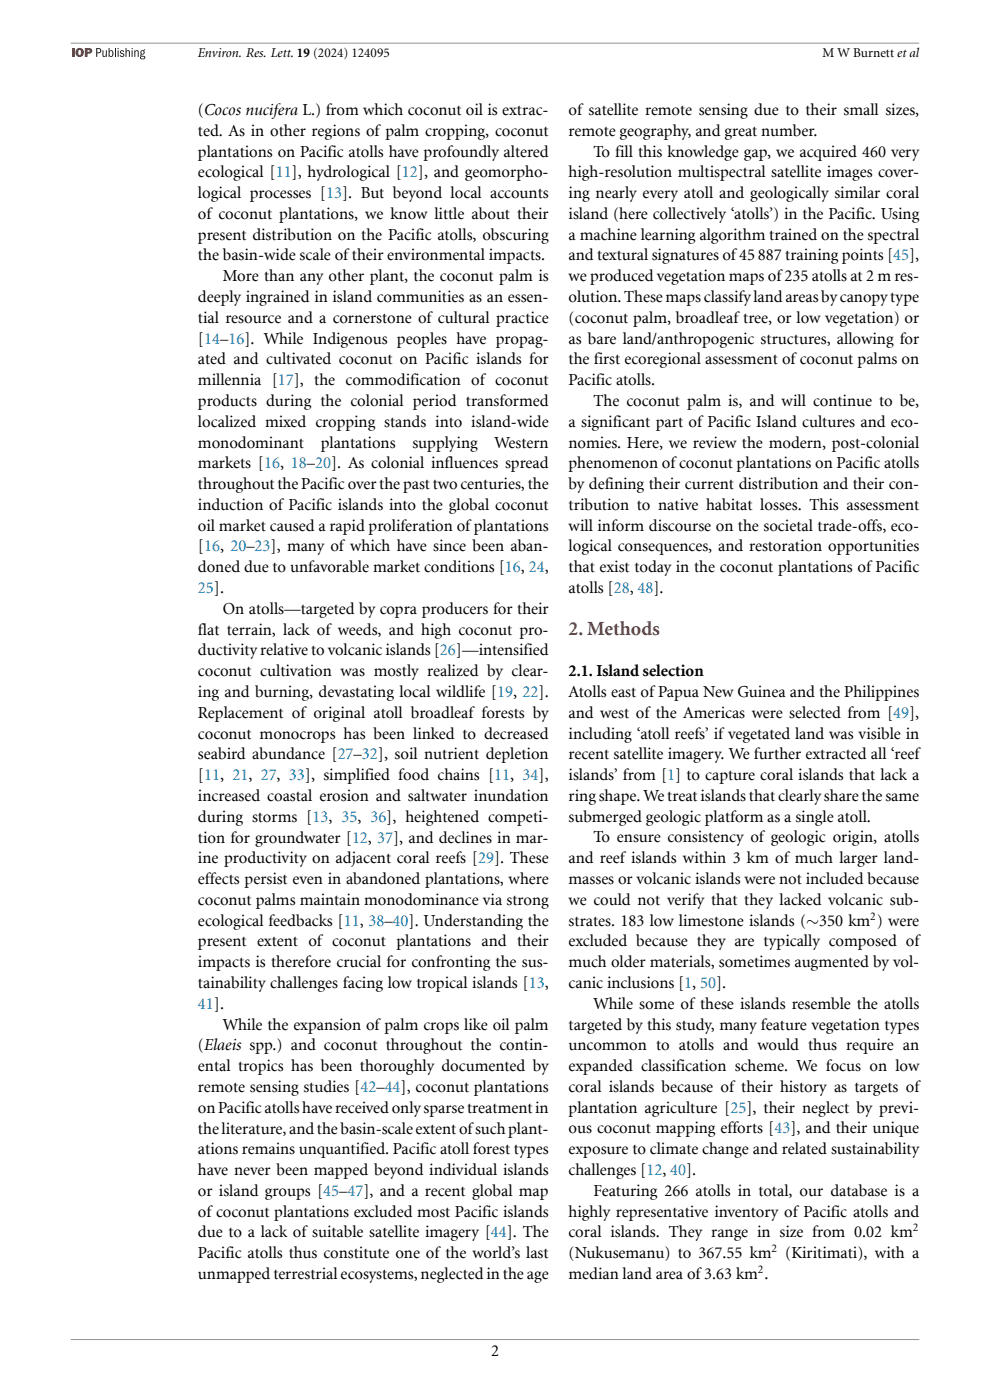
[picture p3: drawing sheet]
<svg xmlns="http://www.w3.org/2000/svg" width="210mm" height="297mm" viewBox="0 0 210 297" stroke-linecap="round" stroke-linejoin="round" font-family="sans-serif">
<defs><g id="words">
<text font-size="4.2" fill="#d1232a" x="120.6" y="134.6">2. Methods</text>
<g font-size="3.5">
<text x="42" y="24.4">(Cocos nucifera L.) from which coconut oil is extrac-</text>
<text x="42" y="28.8">ted. As in other regions of palm cropping, coconut</text>
<text x="120.6" y="24.4">of satellite remote sensing due to their small sizes,</text>
<text x="120.6" y="28.8">remote geography, and great number.</text>
<text x="42" y="33.2">plantations on Pacific atolls have profoundly altered</text>
<text x="125.9" y="33.2">To fill this knowledge gap, we acquired 460 very</text>
<text x="42" y="37.6">ecological [11], hydrological [12], and geomorpho-</text>
<text x="120.6" y="37.6">high-resolution multispectral satellite images cover-</text>
<text x="42" y="42">logical processes [13]. But beyond local accounts</text>
<text x="42" y="46.4">of coconut plantations, we know little about their</text>
<text x="120.6" y="42">ing nearly every atoll and geologically similar coral</text>
<text x="120.6" y="46.4">island (here collectively ‘atolls’) in the Pacific. Using</text>
<text x="42" y="50.8">present distribution on the Pacific atolls, obscuring</text>
<text x="120.6" y="50.8">a machine learning algorithm trained on the spectral</text>
<text x="42" y="55.3">the basin-wide scale oftheir environmental impacts.</text>
<text x="47.3" y="59.7">More than any other plant, the coconut palm is</text>
<text x="120.6" y="55.3">and textural signatures of45887 training points [45],</text>
<text x="120.6" y="59.7">we produced vegetation maps of235 atolls at 2 m res-</text>
<text x="42" y="64.1">deeply ingrained in island communities as an essen-</text>
<text x="120.6" y="64.1">olution.Thesemapsclassifylandareasbycanopytype</text>
<text x="42" y="68.5">tial resource and a cornerstone of cultural practice</text>
<text x="120.6" y="68.5">(coconut palm, broadleaf tree, or low vegetation) or</text>
<text x="42" y="72.9">[14–16]. While Indigenous peoples have propag-</text>
<text x="42" y="77.3">ated and cultivated coconut on Pacific islands for</text>
<text x="120.6" y="72.9">as bare land/anthropogenic structures, allowing for</text>
<text x="120.6" y="77.3">the first ecoregional assessment ofcoconut palms on</text>
<text x="42" y="81.7">millennia [17], the commodification of coconut</text>
<text x="120.6" y="81.7">Pacific atolls.</text>
<text x="42" y="86.1">products during the colonial period transformed</text>
<text x="125.9" y="86.1">The coconut palm is, and will continue to be,</text>
<text x="42" y="90.5">localized mixed cropping stands into island-wide</text>
<text x="42" y="94.9">monodominant</text>
<text x="68" y="94.9">plantations</text>
<text x="87.5" y="94.9">supplying</text>
<text x="104.9" y="94.9">Western</text>
<text x="120.6" y="90.5">a significant part of Pacific Island cultures and eco-</text>
<text x="120.6" y="94.9">nomies. Here, we review the modern, post-colonial</text>
<text x="42" y="99.4">markets [16, 18–20]. As colonial influences spread</text>
<text x="120.6" y="99.4">phenomenon ofcoconut plantations on Pacific atolls</text>
<text x="42" y="103.8">throughoutthePacificoverthepasttwocenturies,the</text>
<text x="120.6" y="103.8">by defining their current distribution and their con-</text>
<text x="42" y="108.2">induction of Pacific islands into the global coconut</text>
<text x="42" y="112.6">oil market caused a rapid proliferation ofplantations</text>
<text x="120.6" y="108.2">tribution to native habitat losses. This assessment</text>
<text x="120.6" y="112.6">will inform discourse on the societal trade-offs, eco-</text>
<text x="42" y="117">[16, 20–23], many of which have since been aban-</text>
<text x="120.6" y="117">logical consequences, and restoration opportunities</text>
<text x="42" y="121.4">doned due to unfavorable market conditions [16, 24,</text>
<text x="120.6" y="121.4">that exist today in the coconut plantations of Pacific</text>
<text x="120.6" y="125.8">atolls [28, 48].</text>
<text x="47.3" y="130.2">On atolls—targeted by copra producers for their</text>
<text x="42" y="134.6">flat terrain, lack of weeds, and high coconut pro-</text>
<text x="42" y="139">ductivityrelative to volcanic islands [26]—intensified</text>
<text x="42" y="143.5">coconut cultivation was mostly realized by clear-</text>
<text x="120.6" y="143.4">2.1. Island selection</text>
<text x="42" y="147.9">ing and burning, devastating local wildlife [19, 22].</text>
<text x="120.6" y="147.9">Atolls east ofPapua New Guinea and the Philippines</text>
<text x="42" y="152.3">Replacement of original atoll broadleaf forests by</text>
<text x="120.6" y="152.3">and west of the Americas were selected from [49],</text>
<text x="42" y="156.7">coconut monocrops has been linked to decreased</text>
<text x="42" y="161.1">seabird abundance [27–32], soil nutrient depletion</text>
<text x="120.6" y="156.7">including ‘atoll reefs’ if vegetated land was visible in</text>
<text x="120.6" y="161.1">recent satellite imagery. We further extracted all ‘reef</text>
<text x="42" y="165.5">[11, 21, 27, 33], simplified food chains [11, 34],</text>
<text x="120.6" y="165.5">islands’ from [1] to capture coral islands that lack a</text>
<text x="42" y="169.9">increased coastal erosion and saltwater inundation</text>
<text x="120.6" y="169.9">ringshape.Wetreatislandsthatclearlysharethesame</text>
<text x="42" y="178.7">tion for groundwater [12, 37], and declines in mar-</text>
<text x="42" y="174.3">during storms [13, 35, 36], heightened competi-</text>
<text x="120.6" y="174.3">submerged geologic platform as a single atoll.</text>
<text x="125.9" y="178.7">To ensure consistency of geologic origin, atolls</text>
<text x="42" y="183.1">ine productivity on adjacent coral reefs [29]. These</text>
<text x="120.6" y="183.1">and reef islands within 3 km of much larger land-</text>
<text x="42" y="187.6">effects persist even in abandoned plantations, where</text>
<text x="42" y="192">coconut palms maintain monodominance via strong</text>
<text x="120.6" y="187.5">masses or volcanic islands were not included because</text>
<text x="120.6" y="192">we could not verify that they lacked volcanic sub-</text>
<text x="42" y="196.4">ecological feedbacks [11, 38–40]. Understanding the</text>
<text x="120.6" y="196.4">strates. 183 low limestone islands (∼350 km ) were</text>
<text x="42" y="200.8">present extent of coconut plantations and their</text>
<text x="120.6" y="200.8">excluded because they are typically composed of</text>
<text x="42" y="205.2">impacts is therefore crucial for confronting the sus-</text>
<text x="42" y="209.6">tainability challenges facing low tropical islands [13,</text>
<text x="120.6" y="205.2">much older materials, sometimes augmented by vol-</text>
<text x="120.6" y="209.6">canic inclusions [1, 50].</text>
<text x="125.9" y="214">While some of these islands resemble the atolls</text>
<text x="47.3" y="218.4">While the expansion of palm crops like oil palm</text>
<text x="120.6" y="218.4">targeted by this study, many feature vegetation types</text>
<text x="42" y="222.8">(Elaeis spp.) and coconut throughout the contin-</text>
<text x="42" y="227.2">ental tropics has been thoroughly documented by</text>
<text x="120.6" y="222.8">uncommon to atolls and would thus require an</text>
<text x="120.6" y="227.2">expanded classification scheme. We focus on low</text>
<text x="42" y="231.6">remote sensing studies [42–44], coconut plantations</text>
<text x="120.6" y="231.6">coral islands because of their history as targets of</text>
<text x="42" y="236.1">onPacificatollshavereceivedonlysparsetreatmentin</text>
<text x="120.6" y="236">plantation agriculture [25], their neglect by previ-</text>
<text x="42" y="240.5">theliterature,andthebasin-scaleextentofsuchplant-</text>
<text x="42" y="244.9">ations remains unquantified. Pacific atoll forest types</text>
<text x="120.6" y="240.5">ous coconut mapping efforts [43], and their unique</text>
<text x="120.6" y="244.9">exposure to climate change and related sustainability</text>
<text x="42" y="249.3">have never been mapped beyond individual islands</text>
<text x="120.6" y="249.3">challenges [12, 40].</text>
<text x="42" y="253.7">or island groups [45–47], and a recent global map</text>
<text x="125.9" y="253.7">Featuring 266 atolls in total, our database is a</text>
<text x="42" y="258.1">of coconut plantations excluded most Pacific islands</text>
<text x="42" y="262.5">due to a lack of suitable satellite imagery [44]. The</text>
<text x="120.6" y="258.1">highly representative inventory of Pacific atolls and</text>
<text x="120.6" y="262.5">coral islands. They range in size from 0.02 km</text>
<text x="42" y="266.9">Pacific atolls thus constitute one of the world’s last</text>
<text x="120.6" y="266.9">(Nukusemanu) to 367.55 km</text>
<text x="166.6" y="266.9">(Kiritimati), with a</text>
<text x="42" y="271.3">unmapped terrestrial ecosystems, neglected in the age</text>
<text x="120.6" y="271.3">median land area of3.63 km .</text>
<text x="104.2" y="287.7">2</text>
</g>
<g font-size="3.5" fill="#0b7db4">
<text x="42" y="125.8">25].</text>
<text x="42" y="214">41].</text>
</g>
<g font-size="2.8">
<text x="42" y="12.1">Environ. Res. Lett. 19 (2024) 124095</text>
<text x="174.5" y="12.1">M W Burnett et al</text>
</g>
<g font-size="2.5">
<text x="184.6" y="195.1">2</text>
<text x="193.6" y="261.2">2</text>
<text x="163.7" y="265.6">2</text>
<text x="160.8" y="270">2</text>
</g>
</g></defs>
<path d="M15 9.2h180" fill="none" stroke="#939598" stroke-width=".21"/>
<g fill="#e30613">
<path d="M15.2 10.2h.6v1.9h-.6z"/>
<path d="M16.7 10.7l-.1 .7 .3 .3 .2-.1 .1-.7-.3-.3zM16 11.1a.95 .95 0 0 1 1.9 0 .95 .95 0 0 1-1.9 0z"/>
<path d="M18.6 10.6v.4h.3v-.3zM18 10.2h.8a.61 .61 0 0 1 .8 .5 .61 .61 0 0 1-.7 .7h-.3v.7h-.6z"/>
</g>
<g fill="#1d1d1b">
<path d="M21.7 10.7h.2v1.1l.3 .1 .2-.2 .1-1h.2v1.4h-.2v-.2a.4 .4 0 0 1-.6 .2 .4 .4 0 0 1-.2-.5z"/>
<path d="M24.4 10.2h.2v1.9h-.2z"/>
<path d="M25.5 10.8a.46 .46 0 0 1 .5-.2 .46 .46 0 0 1 .3 .4l-.6-.1-.1 .1 .2 .2a.48 .48 0 0 1 .5 .2 .48 .48 0 0 1 0 .5 .54 .54 0 0 1-.9-.2h.2l.3 .2 .3-.2-.6-.4z"/>
<path d="M26.6 10.2h.2v.7a.39 .39 0 0 1 .6-.2 .39 .39 0 0 1 .1 .5v.9h-.2v-1.1l-.2-.2-.2 .1-.1 1.2h-.2z"/>
<path d="M28.5 10.7h.2v.2a.39 .39 0 0 1 .5-.2 .39 .39 0 0 1 .2 .5v.9h-.2v-1.1l-.2-.2-.3 .3v1h-.2z"/>
<path d="M20.6 10.4v.7a.43 .43 0 0 0 .5-.1 .43 .43 0 0 0 .1-.4zM20.4 10.2h.4a.59 .59 0 0 1 .7 .7 .59 .59 0 0 1-.9 .4v.8h-.2z"/>
<path d="M23.4 10.9l-.2 .4a.4 .4 0 0 0 .1 .4 .4 .4 0 0 0 .4 .1l.1-.2a.47 .47 0 0 0 0-.5 .47 .47 0 0 0-.4-.2zM23 10.2h.2v.7l.2-.2a.7 .7 0 0 1 .7 .7 .7 .7 0 0 1-.7 .7l-.2-.2-.2 .2z"/>
<path d="M24.9 10.7h.3v1.4h-.3zM24.9 10.2h.3v.2h-.3z"/>
<path d="M27.9 10.7h.2v1.4h-.2zM27.9 10.2h.2v.2h-.2z"/>
<path d="M29.9 11.1a.3 .3 0 0 0 .6 0 .3 .3 0 0 0-.6 0zM29.9 12.1a.32 .32 0 0 0 .4 .3 .32 .32 0 0 0 .3-.3zM30 10.7h.5l.3-.2-.2 .2a.6 .6 0 0 1 0 .7 .6 .6 0 0 1-.6 .2v.2l.8 .2a.52 .52 0 0 1-.5 .6 .52 .52 0 0 1-.6-.5l.2-.1-.2-.3a.37 .37 0 0 0 .1-.6z"/>
</g>
<path d="M15 284.2h180" fill="none" stroke="#939598" stroke-width=".21"/>
<use href="#words"/>
</svg>
